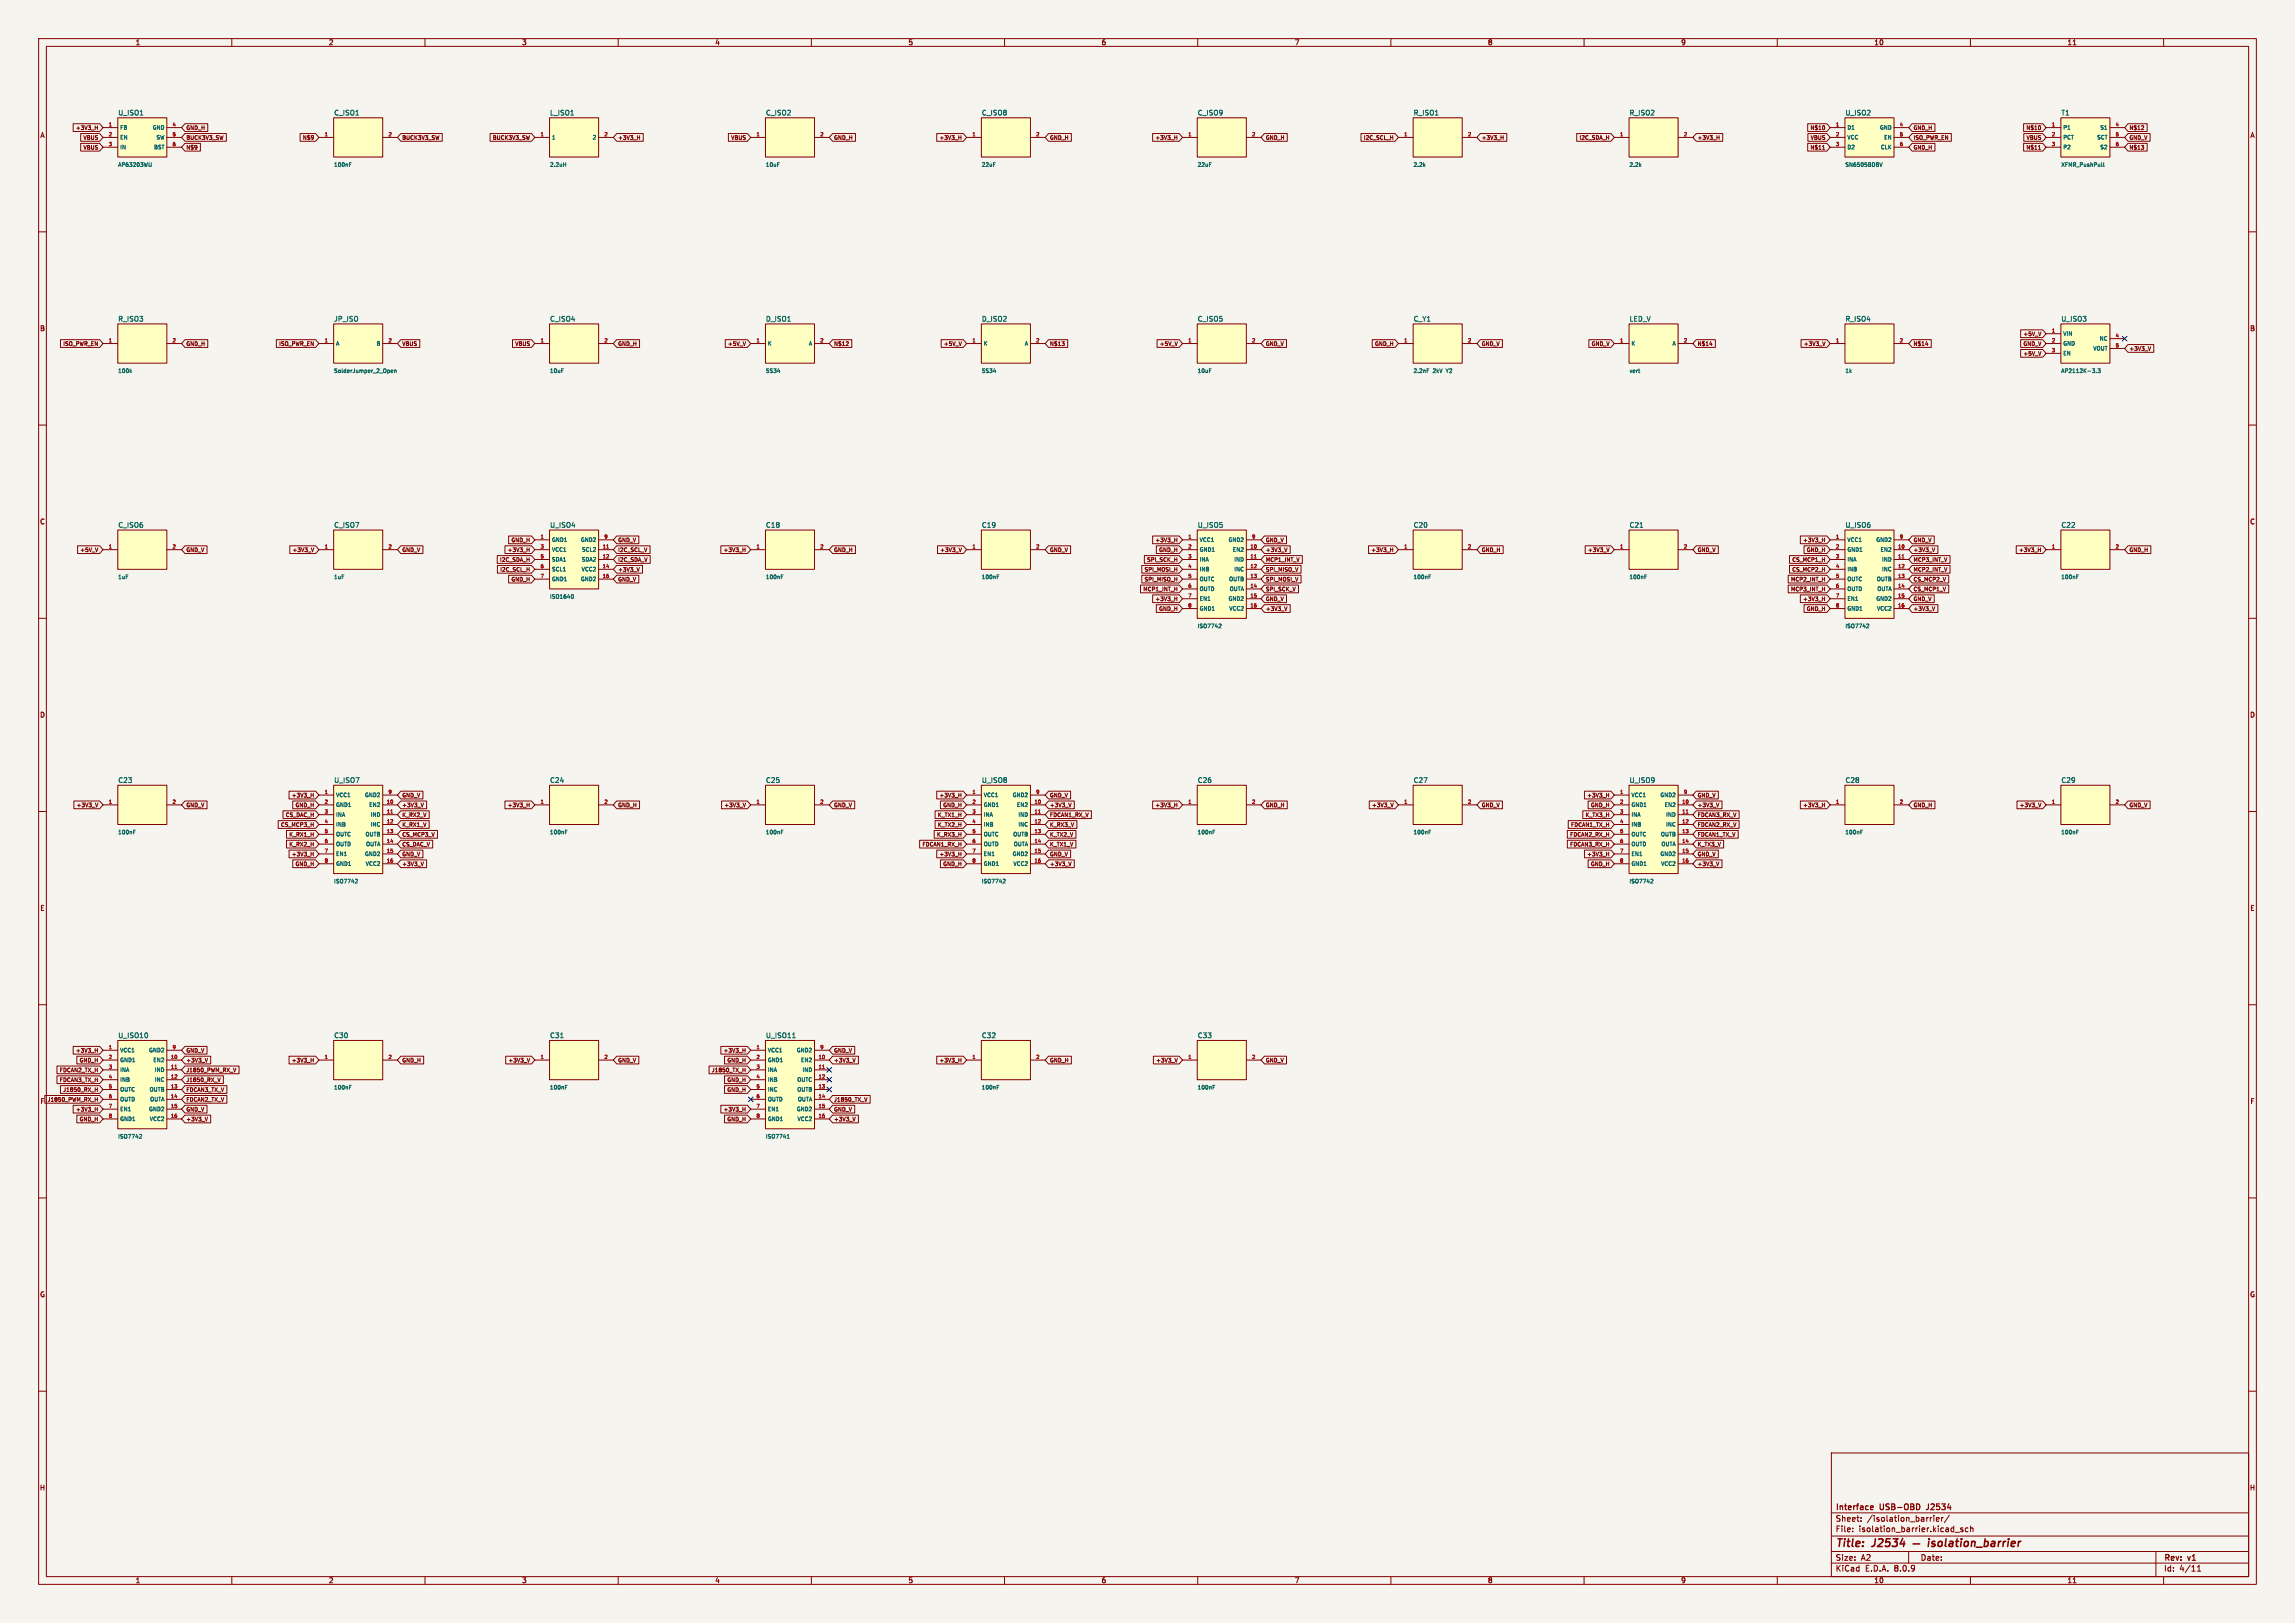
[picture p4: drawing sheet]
<svg xmlns="http://www.w3.org/2000/svg" width="594mm" height="420mm" viewBox="0 0 594 420" stroke-linecap="round" stroke-linejoin="round" font-family="sans-serif">
<defs><g id="words">
<g font-size="2.8" fill="#840000">
<text x="475" y="400.9">Title:</text>
<text x="484.7" y="400.9">J2534</text>
</g>
<g font-size="2.1" fill="#840000">
<text x="475" y="394">Sheet:</text>
<text x="475" y="391.2">Interface</text>
<text x="483.2" y="394">/isolation_barrier/</text>
<text x="486.7" y="391.2">USB-OBD</text>
<text x="499.3" y="391.2">J2534</text>
<text x="475" y="396.7">File:</text>
<text x="481.1" y="396.7">isolation_barrier.kicad_sch</text>
<text x="475" y="406.9">KiCad</text>
<text x="475" y="404.1">Size:</text>
<text x="481.7" y="404.1">A2</text>
<text x="482.7" y="406.9">E.D.A.</text>
<text x="490.3" y="406.9">8.0.9</text>
<text x="497" y="404.1">Date:</text>
<text x="560" y="404.3">Rev:</text>
<text x="560" y="406.9">Id:</text>
<text x="564.1" y="406.9">4/11</text>
<text x="566.4" y="404.3">v1</text>
</g>
<g font-size="1.8" fill="#840000">
<text x="35" y="11.9">1</text>
<text x="85" y="11.9">2</text>
<text x="135" y="11.9">3</text>
<text x="185" y="11.9">4</text>
<text x="235" y="11.9">5</text>
<text x="285" y="11.9">6</text>
<text x="335" y="11.9">7</text>
<text x="385" y="11.9">8</text>
<text x="435" y="11.9">9</text>
<text x="485" y="11.9">10</text>
<text x="535" y="11.9">11</text>
<text x="10.3" y="35.9">A</text>
<text x="582.3" y="35.9">A</text>
<text x="10.3" y="85.9">B</text>
<text x="582.3" y="85.9">B</text>
<text x="10.3" y="135.9">C</text>
<text x="582.3" y="135.9">C</text>
<text x="10.3" y="185.9">D</text>
<text x="582.3" y="185.9">D</text>
<text x="10.3" y="235.9">E</text>
<text x="582.3" y="235.9">E</text>
<text x="10.3" y="285.9">F</text>
<text x="582.3" y="285.9">F</text>
<text x="10.3" y="335.9">G</text>
<text x="582.3" y="335.9">G</text>
<text x="10.2" y="385.9">H</text>
<text x="582.2" y="385.9">H</text>
<text x="35" y="409.9">1</text>
<text x="85" y="409.9">2</text>
<text x="135" y="409.9">3</text>
<text x="185" y="409.9">4</text>
<text x="235" y="409.9">5</text>
<text x="285" y="409.9">6</text>
<text x="335" y="409.9">7</text>
<text x="385" y="409.9">8</text>
<text x="435" y="409.9">9</text>
<text x="485" y="409.9">10</text>
<text x="535" y="409.9">11</text>
</g>
<g font-size="1.8" fill="#006464">
<text x="30.5" y="30.1">U_ISO1</text>
<text x="86.4" y="30.1">C_ISO1</text>
<text x="142.2" y="30.1">L_ISO1</text>
<text x="198.1" y="30.1">C_ISO2</text>
<text x="254" y="30.1">C_ISO8</text>
<text x="309.9" y="30.1">C_ISO9</text>
<text x="365.8" y="30.1">R_ISO1</text>
<text x="421.6" y="30.1">R_ISO2</text>
<text x="477.5" y="30.1">U_ISO2</text>
<text x="533.4" y="30.1">T1</text>
<text x="30.5" y="83.4">R_ISO3</text>
<text x="86.4" y="83.4">JP_ISO</text>
<text x="142.2" y="83.4">C_ISO4</text>
<text x="198.1" y="83.4">D_ISO1</text>
<text x="254" y="83.4">D_ISO2</text>
<text x="309.9" y="83.4">C_ISO5</text>
<text x="365.8" y="83.4">C_Y1</text>
<text x="421.6" y="83.4">LED_V</text>
<text x="477.5" y="83.4">R_ISO4</text>
<text x="533.4" y="83.4">U_ISO3</text>
<text x="30.5" y="136.8">C_ISO6</text>
<text x="86.4" y="136.8">C_ISO7</text>
<text x="142.2" y="136.8">U_ISO4</text>
<text x="198.1" y="136.8">C18</text>
<text x="254" y="136.8">C19</text>
<text x="309.9" y="136.8">U_ISO5</text>
<text x="365.8" y="136.8">C20</text>
<text x="421.6" y="136.8">C21</text>
<text x="477.5" y="136.8">U_ISO6</text>
<text x="533.4" y="136.8">C22</text>
<text x="30.5" y="202.8">C23</text>
<text x="86.4" y="202.8">U_ISO7</text>
<text x="142.2" y="202.8">C24</text>
<text x="198.1" y="202.8">C25</text>
<text x="254" y="202.8">U_ISO8</text>
<text x="309.9" y="202.8">C26</text>
<text x="365.8" y="202.8">C27</text>
<text x="421.6" y="202.8">U_ISO9</text>
<text x="477.5" y="202.8">C28</text>
<text x="533.4" y="202.8">C29</text>
<text x="30.5" y="268.8">U_ISO10</text>
<text x="86.4" y="268.8">C30</text>
<text x="142.2" y="268.8">C31</text>
<text x="198.1" y="268.8">U_ISO11</text>
<text x="254" y="268.8">C32</text>
<text x="309.9" y="268.8">C33</text>
</g>
<g font-size="1.4" fill="#840000">
<text x="19.5" y="33.8">+3V3_H</text>
<text x="48.1" y="33.8">GND_H</text>
<text x="468.4" y="33.8">N$10</text>
<text x="495.2" y="33.8">GND_H</text>
<text x="524.3" y="33.8">N$10</text>
<text x="551" y="33.8">N$12</text>
<text x="21.4" y="38.9">VBUS</text>
<text x="21.4" y="36.4">VBUS</text>
<text x="48.1" y="38.9">N$9</text>
<text x="48.1" y="36.4">BUCK3V3_SW</text>
<text x="78.2" y="36.4">N$9</text>
<text x="104" y="36.4">BUCK3V3_SW</text>
<text x="127.4" y="36.4">BUCK3V3_SW</text>
<text x="159.9" y="36.4">+3V3_H</text>
<text x="189.1" y="36.4">VBUS</text>
<text x="215.8" y="36.4">GND_H</text>
<text x="243" y="36.4">+3V3_H</text>
<text x="271.6" y="36.4">GND_H</text>
<text x="298.9" y="36.4">+3V3_H</text>
<text x="327.5" y="36.4">GND_H</text>
<text x="352.8" y="36.4">I2C_SCL_H</text>
<text x="383.4" y="36.4">+3V3_H</text>
<text x="408.6" y="36.4">I2C_SDA_H</text>
<text x="439.3" y="36.4">+3V3_H</text>
<text x="468.4" y="38.9">N$11</text>
<text x="468.5" y="36.4">VBUS</text>
<text x="495.2" y="36.4">ISO_PWR_EN</text>
<text x="495.2" y="38.9">GND_H</text>
<text x="524.3" y="38.9">N$11</text>
<text x="524.4" y="36.4">VBUS</text>
<text x="551" y="38.9">N$13</text>
<text x="551" y="36.4">GND_V</text>
<text x="16.2" y="89.7">ISO_PWR_EN</text>
<text x="48.1" y="89.7">GND_H</text>
<text x="72.1" y="89.7">ISO_PWR_EN</text>
<text x="104" y="89.7">VBUS</text>
<text x="133.2" y="89.7">VBUS</text>
<text x="159.9" y="89.7">GND_H</text>
<text x="188.3" y="89.7">+5V_V</text>
<text x="215.8" y="89.7">N$12</text>
<text x="244.1" y="89.7">+5V_V</text>
<text x="271.6" y="89.7">N$13</text>
<text x="300" y="89.7">+5V_V</text>
<text x="327.5" y="89.7">GND_V</text>
<text x="355.7" y="89.7">GND_H</text>
<text x="383.4" y="89.7">GND_V</text>
<text x="411.8" y="89.7">GND_V</text>
<text x="439.3" y="89.7">N$14</text>
<text x="466.7" y="89.7">+3V3_V</text>
<text x="495.2" y="89.7">N$14</text>
<text x="523.5" y="87.2">+5V_V</text>
<text x="523.5" y="89.7">GND_V</text>
<text x="523.5" y="92.2">+5V_V</text>
<text x="551" y="91">+3V3_V</text>
<text x="20.6" y="143">+5V_V</text>
<text x="48.1" y="143">GND_V</text>
<text x="75.5" y="143">+3V3_V</text>
<text x="104" y="143">GND_V</text>
<text x="131.2" y="143">+3V3_H</text>
<text x="132.2" y="140.5">GND_H</text>
<text x="159.9" y="143">I2C_SCL_V</text>
<text x="159.9" y="140.5">GND_V</text>
<text x="187.1" y="143">+3V3_H</text>
<text x="215.8" y="143">GND_H</text>
<text x="243.2" y="143">+3V3_V</text>
<text x="271.6" y="143">GND_V</text>
<text x="298.9" y="140.5">+3V3_H</text>
<text x="299.8" y="143">GND_H</text>
<text x="327.5" y="140.5">GND_V</text>
<text x="327.5" y="143">+3V3_V</text>
<text x="354.8" y="143">+3V3_H</text>
<text x="383.4" y="143">GND_H</text>
<text x="410.8" y="143">+3V3_V</text>
<text x="439.3" y="143">GND_V</text>
<text x="466.5" y="140.5">+3V3_H</text>
<text x="467.5" y="143">GND_H</text>
<text x="495.2" y="143">+3V3_V</text>
<text x="495.2" y="140.5">GND_V</text>
<text x="522.4" y="143">+3V3_H</text>
<text x="551" y="143">GND_H</text>
<text x="129.2" y="145.6">I2C_SDA_H</text>
<text x="129.3" y="148.1">I2C_SCL_H</text>
<text x="159.9" y="145.6">I2C_SDA_V</text>
<text x="159.9" y="148.1">+3V3_V</text>
<text x="296.1" y="148.1">SPI_MOSI_H</text>
<text x="296.7" y="145.6">SPI_SCK_H</text>
<text x="327.5" y="148.1">SPI_MISO_V</text>
<text x="327.5" y="145.6">MCP1_INT_V</text>
<text x="463.7" y="145.6">CS_MCP1_H</text>
<text x="463.7" y="148.1">CS_MCP2_H</text>
<text x="495.2" y="145.6">MCP3_INT_V</text>
<text x="495.2" y="148.1">MCP2_INT_V</text>
<text x="132.2" y="150.7">GND_H</text>
<text x="159.9" y="150.7">GND_V</text>
<text x="295.7" y="153.2">MCP1_INT_H</text>
<text x="296.1" y="150.7">SPI_MISO_H</text>
<text x="298.9" y="155.7">+3V3_H</text>
<text x="327.5" y="150.7">SPI_MOSI_V</text>
<text x="327.5" y="153.2">SPI_SCK_V</text>
<text x="327.5" y="155.7">GND_V</text>
<text x="463.4" y="150.7">MCP2_INT_H</text>
<text x="463.4" y="153.2">MCP3_INT_H</text>
<text x="466.5" y="155.7">+3V3_H</text>
<text x="495.2" y="155.7">GND_V</text>
<text x="495.2" y="150.7">CS_MCP2_V</text>
<text x="495.2" y="153.2">CS_MCP1_V</text>
<text x="299.8" y="158.3">GND_H</text>
<text x="327.5" y="158.3">+3V3_V</text>
<text x="467.5" y="158.3">GND_H</text>
<text x="495.2" y="158.3">+3V3_V</text>
<text x="19.7" y="209.1">+3V3_V</text>
<text x="48.1" y="209.1">GND_V</text>
<text x="75.4" y="206.5">+3V3_H</text>
<text x="76.3" y="209.1">GND_H</text>
<text x="104" y="209.1">+3V3_V</text>
<text x="104" y="206.5">GND_V</text>
<text x="131.2" y="209.1">+3V3_H</text>
<text x="159.9" y="209.1">GND_H</text>
<text x="187.3" y="209.1">+3V3_V</text>
<text x="215.8" y="209.1">GND_V</text>
<text x="243" y="206.5">+3V3_H</text>
<text x="244" y="209.1">GND_H</text>
<text x="271.6" y="209.1">+3V3_V</text>
<text x="271.6" y="206.5">GND_V</text>
<text x="298.9" y="209.1">+3V3_H</text>
<text x="327.5" y="209.1">GND_H</text>
<text x="354.9" y="209.1">+3V3_V</text>
<text x="383.4" y="209.1">GND_V</text>
<text x="410.6" y="206.5">+3V3_H</text>
<text x="411.6" y="209.1">GND_H</text>
<text x="439.3" y="206.5">GND_V</text>
<text x="439.3" y="209.1">+3V3_V</text>
<text x="466.5" y="209.1">+3V3_H</text>
<text x="495.2" y="209.1">GND_H</text>
<text x="522.6" y="209.1">+3V3_V</text>
<text x="551" y="209.1">GND_V</text>
<text x="72.5" y="214.2">CS_MCP3_H</text>
<text x="73.8" y="211.6">CS_DAC_H</text>
<text x="104" y="211.6">K_RX2_V</text>
<text x="104" y="214.2">K_RX1_V</text>
<text x="242.6" y="211.6">K_TX1_H</text>
<text x="242.6" y="214.2">K_TX2_H</text>
<text x="271.6" y="211.6">FDCAN1_RX_V</text>
<text x="271.6" y="214.2">K_RX3_V</text>
<text x="406.4" y="214.2">FDCAN1_TX_H</text>
<text x="410.2" y="211.6">K_TX3_H</text>
<text x="439.3" y="211.6">FDCAN3_RX_V</text>
<text x="439.3" y="214.2">FDCAN2_RX_V</text>
<text x="74.7" y="216.7">K_RX1_H</text>
<text x="74.7" y="219.2">K_RX2_H</text>
<text x="75.4" y="221.8">+3V3_H</text>
<text x="104" y="221.8">GND_V</text>
<text x="104" y="216.7">CS_MCP3_V</text>
<text x="104" y="219.2">CS_DAC_V</text>
<text x="238.6" y="219.2">FDCAN1_RX_H</text>
<text x="242.3" y="216.7">K_RX3_H</text>
<text x="243" y="221.8">+3V3_H</text>
<text x="271.6" y="216.7">K_TX2_V</text>
<text x="271.6" y="219.2">K_TX1_V</text>
<text x="271.6" y="221.8">GND_V</text>
<text x="406.2" y="216.7">FDCAN2_RX_H</text>
<text x="406.2" y="219.2">FDCAN3_RX_H</text>
<text x="410.6" y="221.8">+3V3_H</text>
<text x="439.3" y="216.7">FDCAN1_TX_V</text>
<text x="439.3" y="219.2">K_TX3_V</text>
<text x="439.3" y="221.8">GND_V</text>
<text x="76.3" y="224.3">GND_H</text>
<text x="104" y="224.3">+3V3_V</text>
<text x="244" y="224.3">GND_H</text>
<text x="271.6" y="224.3">+3V3_V</text>
<text x="411.6" y="224.3">GND_H</text>
<text x="439.3" y="224.3">+3V3_V</text>
<text x="19.5" y="272.6">+3V3_H</text>
<text x="20.4" y="275.1">GND_H</text>
<text x="48.1" y="272.6">GND_V</text>
<text x="48.1" y="275.1">+3V3_V</text>
<text x="75.4" y="275.1">+3V3_H</text>
<text x="104" y="275.1">GND_H</text>
<text x="131.4" y="275.1">+3V3_V</text>
<text x="159.9" y="275.1">GND_V</text>
<text x="187.1" y="272.6">+3V3_H</text>
<text x="188.1" y="275.1">GND_H</text>
<text x="215.8" y="272.6">GND_V</text>
<text x="215.8" y="275.1">+3V3_V</text>
<text x="243" y="275.1">+3V3_H</text>
<text x="271.6" y="275.1">GND_H</text>
<text x="299.1" y="275.1">+3V3_V</text>
<text x="327.5" y="275.1">GND_V</text>
<text x="15.3" y="277.7">FDCAN2_TX_H</text>
<text x="15.3" y="280.2">FDCAN3_TX_H</text>
<text x="48.1" y="280.2">J1850_RX_V</text>
<text x="48.1" y="277.7">J1850_PWM_RX_V</text>
<text x="184.1" y="277.7">J1850_TX_H</text>
<text x="188.1" y="280.2">GND_H</text>
<text x="12.1" y="285.3">J1850_PWM_RX_H</text>
<text x="16.2" y="282.7">J1850_RX_H</text>
<text x="19.5" y="287.8">+3V3_H</text>
<text x="48.1" y="285.3">FDCAN2_TX_V</text>
<text x="48.1" y="282.7">FDCAN3_TX_V</text>
<text x="48.1" y="287.8">GND_V</text>
<text x="187.1" y="287.8">+3V3_H</text>
<text x="188.1" y="282.7">GND_H</text>
<text x="215.8" y="285.3">J1850_TX_V</text>
<text x="215.8" y="287.8">GND_V</text>
<text x="20.4" y="290.4">GND_H</text>
<text x="48.1" y="290.4">+3V3_V</text>
<text x="188.1" y="290.4">GND_H</text>
<text x="215.8" y="290.4">+3V3_V</text>
</g>
<g font-size="1.4" fill="#006464">
<text x="31" y="33.7">FB</text>
<text x="39.4" y="33.7">GND</text>
<text x="478" y="33.7">D1</text>
<text x="486.4" y="33.7">GND</text>
<text x="533.9" y="33.7">P1</text>
<text x="543.4" y="33.7">S1</text>
<text x="31" y="36.3">EN</text>
<text x="31" y="38.8">IN</text>
<text x="39.7" y="38.8">BST</text>
<text x="40.3" y="36.3">SW</text>
<text x="142.7" y="36.3">1</text>
<text x="153.2" y="36.3">2</text>
<text x="478" y="36.3">VCC</text>
<text x="478" y="38.8">D2</text>
<text x="486.6" y="38.8">CLK</text>
<text x="487.5" y="36.3">EN</text>
<text x="533.9" y="36.3">PCT</text>
<text x="533.9" y="38.8">P2</text>
<text x="542.6" y="36.3">SCT</text>
<text x="543.4" y="38.8">S2</text>
<text x="30.4" y="43.4">AP63203WU</text>
<text x="86.3" y="43.4">100nF</text>
<text x="142.2" y="43.4">2.2uH</text>
<text x="198.1" y="43.4">10uF</text>
<text x="254" y="43.4">22uF</text>
<text x="309.8" y="43.4">22uF</text>
<text x="365.7" y="43.4">2.2k</text>
<text x="421.6" y="43.4">2.2k</text>
<text x="477.5" y="43.4">SN6505BDBV</text>
<text x="533.4" y="43.4">XFMR_PushPull</text>
<text x="86.9" y="89.6">A</text>
<text x="97.3" y="89.6">B</text>
<text x="198.6" y="89.6">K</text>
<text x="209.2" y="89.6">A</text>
<text x="254.5" y="89.6">K</text>
<text x="265.1" y="89.6">A</text>
<text x="422.1" y="89.6">K</text>
<text x="432.7" y="89.6">A</text>
<text x="533.9" y="87.1">VIN</text>
<text x="533.9" y="89.6">GND</text>
<text x="543.3" y="88.4">NC</text>
<text x="533.9" y="92.2">EN</text>
<text x="541.6" y="90.9">VOUT</text>
<text x="30.4" y="96.7">100k</text>
<text x="86.3" y="96.7">SolderJumper_2_Open</text>
<text x="142.2" y="96.7">10uF</text>
<text x="198.1" y="96.7">SS34</text>
<text x="254" y="96.7">SS34</text>
<text x="309.8" y="96.7">10uF</text>
<text x="365.7" y="96.7">2.2nF</text>
<text x="370.9" y="96.7">2kV</text>
<text x="374.5" y="96.7">Y2</text>
<text x="421.6" y="96.7">vert</text>
<text x="477.5" y="96.7">1k</text>
<text x="533.4" y="96.7">AP2112K-3.3</text>
<text x="142.7" y="140.4">GND1</text>
<text x="142.7" y="143">VCC1</text>
<text x="150.2" y="140.4">GND2</text>
<text x="150.5" y="143">SCL2</text>
<text x="310.4" y="140.4">VCC1</text>
<text x="310.4" y="143">GND1</text>
<text x="317.8" y="140.4">GND2</text>
<text x="318.9" y="143">EN2</text>
<text x="478" y="140.4">VCC1</text>
<text x="478" y="143">GND1</text>
<text x="485.5" y="140.4">GND2</text>
<text x="486.6" y="143">EN2</text>
<text x="142.7" y="145.5">SDA1</text>
<text x="142.7" y="148">SCL1</text>
<text x="150.4" y="148">VCC2</text>
<text x="150.4" y="145.5">SDA2</text>
<text x="310.4" y="145.5">INA</text>
<text x="310.4" y="148">INB</text>
<text x="319.3" y="145.5">IND</text>
<text x="319.3" y="148">INC</text>
<text x="478" y="145.5">INA</text>
<text x="478" y="148">INB</text>
<text x="486.9" y="145.5">IND</text>
<text x="486.9" y="148">INC</text>
<text x="30.4" y="150">1uF</text>
<text x="86.3" y="150">1uF</text>
<text x="142.2" y="155.1">ISO1640</text>
<text x="142.7" y="150.6">GND1</text>
<text x="150.2" y="150.6">GND2</text>
<text x="198.1" y="150">100nF</text>
<text x="254" y="150">100nF</text>
<text x="310.4" y="150.6">OUTC</text>
<text x="310.4" y="153.1">OUTD</text>
<text x="310.4" y="155.7">EN1</text>
<text x="317.8" y="155.7">GND2</text>
<text x="318" y="150.6">OUTB</text>
<text x="318.1" y="153.1">OUTA</text>
<text x="365.7" y="150">100nF</text>
<text x="421.6" y="150">100nF</text>
<text x="478" y="150.6">OUTC</text>
<text x="478" y="153.1">OUTD</text>
<text x="478" y="155.7">EN1</text>
<text x="485.5" y="155.7">GND2</text>
<text x="485.6" y="150.6">OUTB</text>
<text x="485.7" y="153.1">OUTA</text>
<text x="533.4" y="150">100nF</text>
<text x="310.4" y="158.2">GND1</text>
<text x="318" y="158.2">VCC2</text>
<text x="478" y="158.2">GND1</text>
<text x="485.6" y="158.2">VCC2</text>
<text x="309.8" y="162.7">ISO7742</text>
<text x="477.5" y="162.7">ISO7742</text>
<text x="86.9" y="206.5">VCC1</text>
<text x="86.9" y="209">GND1</text>
<text x="94.3" y="206.5">GND2</text>
<text x="95.4" y="209">EN2</text>
<text x="254.5" y="206.5">VCC1</text>
<text x="254.5" y="209">GND1</text>
<text x="261.9" y="206.5">GND2</text>
<text x="263" y="209">EN2</text>
<text x="422.1" y="206.5">VCC1</text>
<text x="422.1" y="209">GND1</text>
<text x="429.6" y="206.5">GND2</text>
<text x="430.7" y="209">EN2</text>
<text x="86.9" y="211.5">INA</text>
<text x="86.9" y="214.1">INB</text>
<text x="95.8" y="211.5">IND</text>
<text x="95.8" y="214.1">INC</text>
<text x="254.5" y="211.5">INA</text>
<text x="254.5" y="214.1">INB</text>
<text x="263.4" y="211.5">IND</text>
<text x="263.4" y="214.1">INC</text>
<text x="422.1" y="211.5">INA</text>
<text x="422.1" y="214.1">INB</text>
<text x="431.1" y="211.5">IND</text>
<text x="431.1" y="214.1">INC</text>
<text x="30.4" y="216.1">100nF</text>
<text x="86.9" y="216.6">OUTC</text>
<text x="86.9" y="219.2">OUTD</text>
<text x="86.9" y="221.7">EN1</text>
<text x="94.3" y="221.7">GND2</text>
<text x="94.4" y="216.6">OUTB</text>
<text x="94.6" y="219.2">OUTA</text>
<text x="142.2" y="216.1">100nF</text>
<text x="198.1" y="216.1">100nF</text>
<text x="254.5" y="216.6">OUTC</text>
<text x="254.5" y="219.2">OUTD</text>
<text x="254.5" y="221.7">EN1</text>
<text x="261.9" y="221.7">GND2</text>
<text x="262.1" y="216.6">OUTB</text>
<text x="262.2" y="219.2">OUTA</text>
<text x="309.8" y="216.1">100nF</text>
<text x="365.7" y="216.1">100nF</text>
<text x="422.1" y="216.6">OUTC</text>
<text x="422.1" y="219.2">OUTD</text>
<text x="422.1" y="221.7">EN1</text>
<text x="429.6" y="221.7">GND2</text>
<text x="429.7" y="216.6">OUTB</text>
<text x="429.9" y="219.2">OUTA</text>
<text x="477.5" y="216.1">100nF</text>
<text x="533.4" y="216.1">100nF</text>
<text x="86.9" y="224.2">GND1</text>
<text x="94.5" y="224.2">VCC2</text>
<text x="254.5" y="224.2">GND1</text>
<text x="262.1" y="224.2">VCC2</text>
<text x="422.1" y="224.2">GND1</text>
<text x="429.8" y="224.2">VCC2</text>
<text x="86.3" y="228.8">ISO7742</text>
<text x="254" y="228.8">ISO7742</text>
<text x="421.6" y="228.8">ISO7742</text>
<text x="31" y="272.5">VCC1</text>
<text x="31" y="275">GND1</text>
<text x="38.4" y="272.5">GND2</text>
<text x="39.5" y="275">EN2</text>
<text x="198.6" y="272.5">VCC1</text>
<text x="198.6" y="275">GND1</text>
<text x="206.1" y="272.5">GND2</text>
<text x="207.1" y="275">EN2</text>
<text x="31" y="277.6">INA</text>
<text x="31" y="280.1">INB</text>
<text x="39.9" y="277.6">IND</text>
<text x="39.9" y="280.1">INC</text>
<text x="198.6" y="277.6">INA</text>
<text x="198.6" y="280.1">INB</text>
<text x="206.2" y="280.1">OUTC</text>
<text x="207.5" y="277.6">IND</text>
<text x="31" y="282.7">OUTC</text>
<text x="31" y="285.2">OUTD</text>
<text x="31" y="287.7">EN1</text>
<text x="38.4" y="287.7">GND2</text>
<text x="38.6" y="282.7">OUTB</text>
<text x="38.7" y="285.2">OUTA</text>
<text x="86.3" y="282.1">100nF</text>
<text x="142.2" y="282.1">100nF</text>
<text x="198.6" y="282.7">INC</text>
<text x="198.6" y="285.2">OUTD</text>
<text x="198.6" y="287.7">EN1</text>
<text x="206.1" y="287.7">GND2</text>
<text x="206.2" y="282.7">OUTB</text>
<text x="206.3" y="285.2">OUTA</text>
<text x="254" y="282.1">100nF</text>
<text x="309.8" y="282.1">100nF</text>
<text x="31" y="290.3">GND1</text>
<text x="38.6" y="290.3">VCC2</text>
<text x="198.6" y="290.3">GND1</text>
<text x="206.2" y="290.3">VCC2</text>
<text x="30.4" y="294.8">ISO7742</text>
<text x="198.1" y="294.8">ISO7741</text>
</g>
<g font-size="1.3" fill="#a90000">
<text x="28" y="32.8">1</text>
<text x="28" y="35.3">2</text>
<text x="44.5" y="32.8">4</text>
<text x="44.5" y="35.3">5</text>
<text x="83.9" y="35.3">1</text>
<text x="100.4" y="35.3">2</text>
<text x="139.8" y="35.3">1</text>
<text x="156.3" y="35.3">2</text>
<text x="195.6" y="35.3">1</text>
<text x="212.2" y="35.3">2</text>
<text x="251.5" y="35.3">1</text>
<text x="268" y="35.3">2</text>
<text x="307.4" y="35.3">1</text>
<text x="323.9" y="35.3">2</text>
<text x="363.3" y="35.3">1</text>
<text x="379.8" y="35.3">2</text>
<text x="419.2" y="35.3">1</text>
<text x="435.7" y="35.3">2</text>
<text x="475" y="32.8">1</text>
<text x="475" y="35.3">2</text>
<text x="491.6" y="32.8">4</text>
<text x="491.6" y="35.3">5</text>
<text x="530.9" y="32.8">1</text>
<text x="530.9" y="35.3">2</text>
<text x="547.4" y="32.8">4</text>
<text x="547.4" y="35.3">5</text>
<text x="28" y="37.8">3</text>
<text x="44.5" y="37.8">6</text>
<text x="475" y="37.8">3</text>
<text x="491.6" y="37.8">6</text>
<text x="530.9" y="37.8">3</text>
<text x="547.4" y="37.8">6</text>
<text x="28" y="88.6">1</text>
<text x="44.5" y="88.6">2</text>
<text x="83.9" y="88.6">1</text>
<text x="100.4" y="88.6">2</text>
<text x="139.8" y="88.6">1</text>
<text x="156.3" y="88.6">2</text>
<text x="195.6" y="88.6">1</text>
<text x="212.2" y="88.6">2</text>
<text x="251.5" y="88.6">1</text>
<text x="268" y="88.6">2</text>
<text x="307.4" y="88.6">1</text>
<text x="323.9" y="88.6">2</text>
<text x="363.3" y="88.6">1</text>
<text x="379.8" y="88.6">2</text>
<text x="419.2" y="88.6">1</text>
<text x="435.7" y="88.6">2</text>
<text x="475" y="88.6">1</text>
<text x="491.6" y="88.6">2</text>
<text x="530.9" y="86.1">1</text>
<text x="530.9" y="88.6">2</text>
<text x="547.4" y="87.4">4</text>
<text x="547.4" y="89.9">5</text>
<text x="530.9" y="91.2">3</text>
<text x="28" y="142">1</text>
<text x="44.5" y="142">2</text>
<text x="83.9" y="142">1</text>
<text x="100.4" y="142">2</text>
<text x="139.8" y="139.4">1</text>
<text x="139.8" y="142">3</text>
<text x="155.8" y="142">11</text>
<text x="156.3" y="139.4">9</text>
<text x="195.6" y="142">1</text>
<text x="212.2" y="142">2</text>
<text x="251.5" y="142">1</text>
<text x="268" y="142">2</text>
<text x="307.4" y="139.4">1</text>
<text x="307.4" y="142">2</text>
<text x="323.5" y="142">10</text>
<text x="323.9" y="139.4">9</text>
<text x="363.3" y="142">1</text>
<text x="379.8" y="142">2</text>
<text x="419.2" y="142">1</text>
<text x="435.7" y="142">2</text>
<text x="475" y="139.4">1</text>
<text x="475" y="142">2</text>
<text x="491.1" y="142">10</text>
<text x="491.6" y="139.4">9</text>
<text x="530.9" y="142">1</text>
<text x="547.4" y="142">2</text>
<text x="139.8" y="144.5">5</text>
<text x="139.8" y="147.1">6</text>
<text x="139.8" y="149.6">7</text>
<text x="155.8" y="144.5">12</text>
<text x="155.8" y="147.1">14</text>
<text x="155.8" y="149.6">16</text>
<text x="307.4" y="144.5">3</text>
<text x="307.4" y="147.1">4</text>
<text x="307.4" y="149.6">5</text>
<text x="323.5" y="144.5">11</text>
<text x="323.5" y="147.1">12</text>
<text x="323.5" y="149.6">13</text>
<text x="475" y="144.5">3</text>
<text x="475" y="147.1">4</text>
<text x="475" y="149.6">5</text>
<text x="491.1" y="144.5">11</text>
<text x="491.1" y="147.1">12</text>
<text x="491.1" y="149.6">13</text>
<text x="307.4" y="152.1">6</text>
<text x="307.4" y="154.7">7</text>
<text x="323.5" y="152.1">14</text>
<text x="323.5" y="154.7">15</text>
<text x="475" y="152.1">6</text>
<text x="475" y="154.7">7</text>
<text x="491.1" y="152.1">14</text>
<text x="491.1" y="154.7">15</text>
<text x="307.4" y="157.2">8</text>
<text x="323.5" y="157.2">16</text>
<text x="475" y="157.2">8</text>
<text x="491.1" y="157.2">16</text>
<text x="28" y="208">1</text>
<text x="44.5" y="208">2</text>
<text x="83.9" y="205.5">1</text>
<text x="83.9" y="208">2</text>
<text x="100" y="208">10</text>
<text x="100.4" y="205.5">9</text>
<text x="139.8" y="208">1</text>
<text x="156.3" y="208">2</text>
<text x="195.6" y="208">1</text>
<text x="212.2" y="208">2</text>
<text x="251.5" y="205.5">1</text>
<text x="251.5" y="208">2</text>
<text x="267.6" y="208">10</text>
<text x="268" y="205.5">9</text>
<text x="307.4" y="208">1</text>
<text x="323.9" y="208">2</text>
<text x="363.3" y="208">1</text>
<text x="379.8" y="208">2</text>
<text x="419.2" y="205.5">1</text>
<text x="419.2" y="208">2</text>
<text x="435.2" y="208">10</text>
<text x="435.7" y="205.5">9</text>
<text x="475" y="208">1</text>
<text x="491.6" y="208">2</text>
<text x="530.9" y="208">1</text>
<text x="547.4" y="208">2</text>
<text x="83.9" y="210.6">3</text>
<text x="83.9" y="213.1">4</text>
<text x="83.9" y="215.6">5</text>
<text x="100" y="210.6">11</text>
<text x="100" y="213.1">12</text>
<text x="100" y="215.6">13</text>
<text x="251.5" y="210.6">3</text>
<text x="251.5" y="213.1">4</text>
<text x="251.5" y="215.6">5</text>
<text x="267.6" y="210.6">11</text>
<text x="267.6" y="213.1">12</text>
<text x="267.6" y="215.6">13</text>
<text x="419.2" y="210.6">3</text>
<text x="419.2" y="213.1">4</text>
<text x="419.2" y="215.6">5</text>
<text x="435.2" y="210.6">11</text>
<text x="435.2" y="213.1">12</text>
<text x="435.2" y="215.6">13</text>
<text x="83.9" y="218.2">6</text>
<text x="83.9" y="220.7">7</text>
<text x="100" y="218.2">14</text>
<text x="100" y="220.7">15</text>
<text x="251.5" y="218.2">6</text>
<text x="251.5" y="220.7">7</text>
<text x="267.6" y="218.2">14</text>
<text x="267.6" y="220.7">15</text>
<text x="419.2" y="218.2">6</text>
<text x="419.2" y="220.7">7</text>
<text x="435.2" y="218.2">14</text>
<text x="435.2" y="220.7">15</text>
<text x="83.9" y="223.3">8</text>
<text x="100" y="223.3">16</text>
<text x="251.5" y="223.3">8</text>
<text x="267.6" y="223.3">16</text>
<text x="419.2" y="223.3">8</text>
<text x="435.2" y="223.3">16</text>
<text x="28" y="271.5">1</text>
<text x="28" y="274.1">2</text>
<text x="44.1" y="274.1">10</text>
<text x="44.5" y="271.5">9</text>
<text x="83.9" y="274.1">1</text>
<text x="100.4" y="274.1">2</text>
<text x="139.8" y="274.1">1</text>
<text x="156.3" y="274.1">2</text>
<text x="195.6" y="271.5">1</text>
<text x="195.6" y="274.1">2</text>
<text x="211.7" y="274.1">10</text>
<text x="212.2" y="271.5">9</text>
<text x="251.5" y="274.1">1</text>
<text x="268" y="274.1">2</text>
<text x="307.4" y="274.1">1</text>
<text x="323.9" y="274.1">2</text>
<text x="28" y="276.6">3</text>
<text x="28" y="279.1">4</text>
<text x="28" y="281.7">5</text>
<text x="44.1" y="276.6">11</text>
<text x="44.1" y="279.1">12</text>
<text x="44.1" y="281.7">13</text>
<text x="195.6" y="276.6">3</text>
<text x="195.6" y="279.1">4</text>
<text x="195.6" y="281.7">5</text>
<text x="211.7" y="276.6">11</text>
<text x="211.7" y="279.1">12</text>
<text x="211.7" y="281.7">13</text>
<text x="28" y="284.2">6</text>
<text x="28" y="286.8">7</text>
<text x="44.1" y="284.2">14</text>
<text x="44.1" y="286.8">15</text>
<text x="195.6" y="284.2">6</text>
<text x="195.6" y="286.8">7</text>
<text x="211.7" y="284.2">14</text>
<text x="211.7" y="286.8">15</text>
<text x="28" y="289.3">8</text>
<text x="44.1" y="289.3">16</text>
<text x="195.6" y="289.3">8</text>
<text x="211.7" y="289.3">16</text>
</g>
</g></defs>
<path d="M0 0h594v420h-594z" fill="#f5f4ef" stroke="#f5f4ef" stroke-width=".26"/>
<g fill="none" stroke="#840000" stroke-width=".26">
<path d="M10 10h574v400h-574zM12 12h570v396h-570zM60 10v2M110 10v2M160 10v2M210 10v2M260 10v2M310 10v2M360 10v2M410 10v2M460 10v2M510 10v2"/>
<path d="M536.6 11.6h.7M560 10v2M10 60h2M582 60h2M10 110h2M582 110h2M10 160h2M582 160h2M10 210h2M582 210h2M10 260h2M582 260h2"/>
<path d="M10 310h2M582 310h2M10 360h2M474 376h108v32h-108zM582 360h2M474 397.5h108M474 391.5h108M479.5 396.2v.2M479.5 395.4v.2M481.7 393.5v.2M481.7 392.7v.2M499.9 392.7h.1"/>
<path d="M500.5 392.2v.1M500.5 392.7v1M501.2 393.2l.7-.2-.1-.3h-.4l-.2 .2v.7h.6M502.5 392.7v1M503 392.7l-.5 .3M504.5 392.1l-1.3 1.9M506 396.5h1.2M508 395.4h-.3l-.2 .2v.2l.5 .1v.4h-.5M509.4 395.4h-.4l-.3 .3 .1 .6h.6M510 394.9v1.5M510 395.5l.6-.1 .1 1M60 408v2"/>
<path d="M110 408v2M160 408v2M210 408v2M260 408v2M310 408v2M360 408v2M410 408v2M460 408v2M474 404.5h108M474 401.5h108M494 401.5v3M510 408v2"/>
<path d="M536.6 409.6h.7M558 401.5v6.5M560 408v2M568.7 406.6h.9M568.7 405.5l.5-.4v1.5"/>
</g>
<g fill="none" stroke="#840000" stroke-width=".4">
<path d="M495.1 399.5h1.8M499.2 398.9l-.1 1.3M499.3 398.2v.2M500.8 399a.49 .49 0 0 0-.8 .2l.8 .6-.3 .4-.6-.1M501.8 399.1l.3-.2 .5 .2v.7l-.2 .3-.5 .1-.2-.2zM503.7 398.2l-.2 1.7 .2 .3M504.6 399h.8v1.2M505.5 399.3l-.9 .2-.2 .4 .3 .3 .7-.1M506.2 398.9h.7M506.6 398.2l-.3 1.7 .5 .3M507.6 398.9l-.2 1.3M507.7 398.2v.2"/>
<path d="M508.5 399.1l.4-.2 .5 .2v.7l-.2 .3-.5 .1-.3-.2zM510.4 399.1l.3-.2 .4 .1v1.2M510.4 398.9l-.2 1.3M513.7 399l.6-.1 .3 .3-.3 .9h-.7M513.8 398.2l-.3 2M515.5 399h.8l-.1 1.2M516.3 399.3l-.7 .1-.3 .3 .2 .5 .7-.1M517.3 398.9l-.1 1.3M517.9 398.9l-.6 .3M518.6 398.9l-.2 1.3M519.1 398.9l-.6 .3M519.8 398.9l-.2 1.3"/>
<path d="M519.9 398.2v.2M520.6 399.5l1-.2-.1-.3h-.8l-.2 .9 .3 .3 .6-.1M522.5 398.9l-.2 1.3M523 398.9l-.6 .3M511.5 400.4h1.5"/>
</g>
<path d="M484.3 389.7h.5v.3l-.7 .2M484.8 390.6l-.5 .1M498.6 390.7h.1" fill="none" stroke="#840000" stroke-width=".3"/>
<path d="M198.1 203.2h12.7v10.2h-12.7z" fill="#ffffc2"/>
<path d="M194.3 208.3h3.8M198.1 203.2h12.7v10.2h-12.7zM210.8 208.3h3.8" fill="none" stroke="#840000" stroke-width=".26"/>
<path d="M202.2 215.3h.3M202.2 214.8h.5" fill="none" stroke="#006464" stroke-width=".26"/>
<path d="M365.8 137.2h12.7v10.1h-12.7z" fill="#ffffc2"/>
<path d="M365.8 137.2h12.7v10.1h-12.7zM361.9 142.2h3.9M378.5 142.2h3.8" fill="none" stroke="#840000" stroke-width=".26"/>
<path d="M369.8 149.3h.4M369.8 148.8h.5" fill="none" stroke="#006464" stroke-width=".26"/>
<path d="M30.5 83.8h12.7v10.2h-12.7z" fill="#ffffc2"/>
<path d="M26.7 88.9h3.8M30.5 83.8h12.7v10.2h-12.7zM43.2 88.9h3.8" fill="none" stroke="#840000" stroke-width=".26"/>
<path d="M33.8 96.1l.2 .3M34 95.8l-.3 .3" fill="none" stroke="#006464" stroke-width=".26"/>
<path d="M30.5 137.2h12.7v10.1h-12.7z" fill="#ffffc2"/>
<path d="M30.5 137.2h12.7v10.1h-12.7zM26.7 142.2h3.8M43.2 142.2h3.8" fill="none" stroke="#840000" stroke-width=".26"/>
<path d="M86.4 203.2h12.7v22.9h-12.7z" fill="#ffffc2"/>
<g fill="none" stroke="#840000" stroke-width=".26">
<path d="M82.5 205.7h3.9M82.5 208.3h3.9M82.5 210.8h3.9M82.5 213.4h3.9M82.5 215.9h3.9M82.5 218.4h3.9M86.4 203.2h12.7v22.9h-12.7zM99.1 205.7h3.8M99.1 208.3h3.8M99.1 210.8h3.8M99.1 213.4h3.8M99.1 215.9h3.8"/>
<path d="M99.1 218.4h3.8M82.5 221h3.9M82.5 223.5h3.9M99.1 221h3.8M99.1 223.5h3.8"/>
</g>
<path d="M101.1 210.4h.6" fill="none" stroke="#a90000" stroke-width=".26"/>
<path d="M92.1 227.5l.3 .1 .1 .2-.6 .7h.6" fill="none" stroke="#006464" stroke-width=".26"/>
<path d="M421.6 30.5h12.7v10.1h-12.7z" fill="#ffffc2"/>
<path d="M417.8 35.6h3.8M421.6 30.5h12.7v10.1h-12.7zM434.3 35.6h3.8" fill="none" stroke="#840000" stroke-width=".26"/>
<path d="M424.4 42.7l.3 .4M424.7 42.4l-.4 .4" fill="none" stroke="#006464" stroke-width=".26"/>
<path d="M421.6 83.8h12.7v10.2h-12.7z" fill="#ffffc2"/>
<path d="M417.8 88.9h3.8M421.6 83.8h12.7v10.2h-12.7zM434.3 88.9h3.8" fill="none" stroke="#840000" stroke-width=".26"/>
<path d="M424.1 95.8h.3M424.3 96.4h.1" fill="none" stroke="#006464" stroke-width=".26"/>
<path d="M142.2 269.2h12.7v10.2h-12.7z" fill="#ffffc2"/>
<path d="M138.4 274.3h3.8M142.2 269.2h12.7v10.2h-12.7zM154.9 274.3h3.8" fill="none" stroke="#840000" stroke-width=".26"/>
<path d="M145.1 268.5h.7M146.3 281.3h.4M146.3 280.9h.5" fill="none" stroke="#006464" stroke-width=".26"/>
<path d="M365.8 30.5h12.7v10.1h-12.7z" fill="#ffffc2"/>
<path d="M361.9 35.6h3.9M365.8 30.5h12.7v10.1h-12.7zM378.5 35.6h3.8" fill="none" stroke="#840000" stroke-width=".26"/>
<path d="M368.6 42.7l.2 .4M368.8 42.4l-.3 .4" fill="none" stroke="#006464" stroke-width=".26"/>
<path d="M30.5 203.2h12.7v10.2h-12.7z" fill="#ffffc2"/>
<path d="M26.7 208.3h3.8M30.5 203.2h12.7v10.2h-12.7zM43.2 208.3h3.8" fill="none" stroke="#840000" stroke-width=".26"/>
<path d="M34.6 215.3h.3M34.6 214.8h.4" fill="none" stroke="#006464" stroke-width=".26"/>
<path d="M365.8 83.8h12.7v10.2h-12.7z" fill="#ffffc2"/>
<path d="M361.9 88.9h3.9M365.8 83.8h12.7v10.2h-12.7zM378.5 88.9h3.8" fill="none" stroke="#840000" stroke-width=".26"/>
<path d="M369.4 95.4h.4" fill="none" stroke="#006464" stroke-width=".26"/>
<path d="M198.1 137.2h12.7v10.1h-12.7z" fill="#ffffc2"/>
<path d="M198.1 137.2h12.7v10.1h-12.7zM194.3 142.2h3.8M210.8 142.2h3.8" fill="none" stroke="#840000" stroke-width=".26"/>
<path d="M202.2 149.3h.3M202.2 148.8h.5" fill="none" stroke="#006464" stroke-width=".26"/>
<path d="M477.5 30.5h12.7v10.1h-12.7z" fill="#ffffc2"/>
<path d="M473.7 33h3.8M473.7 35.6h3.8M473.7 38.1h3.8M477.5 30.5h12.7v10.1h-12.7zM490.2 33h3.8M490.2 35.6h3.8M490.2 38.1h3.8" fill="none" stroke="#840000" stroke-width=".26"/>
<path d="M486.5 42.1l.3 1 .4-1" fill="none" stroke="#006464" stroke-width=".26"/>
<path d="M142.2 137.2h12.7v15.2h-12.7z" fill="#ffffc2"/>
<path d="M138.4 139.7h3.8M142.2 137.2h12.7v15.2h-12.7zM154.9 139.7h3.8M138.4 142.2h3.8M138.4 144.8h3.8M138.4 147.3h3.8M138.4 149.9h3.8M154.9 142.2h3.8M154.9 144.8h3.8M154.9 147.3h3.8M154.9 149.9h3.8" fill="none" stroke="#840000" stroke-width=".26"/>
<path d="M157 141.9h.5" fill="none" stroke="#a90000" stroke-width=".26"/>
<path d="M148.1 153.9a.54 .54 0 0 1 .2 .9M148.3 154.8l-.2 .1M148.3 154.8h.1" fill="none" stroke="#006464" stroke-width=".26"/>
<path d="M477.5 83.8h12.7v10.2h-12.7z" fill="#ffffc2"/>
<path d="M473.7 88.9h3.8M477.5 83.8h12.7v10.2h-12.7zM490.2 88.9h3.8" fill="none" stroke="#840000" stroke-width=".26"/>
<path d="M254 137.2h12.7v10.1h-12.7z" fill="#ffffc2"/>
<path d="M254 137.2h12.7v10.1h-12.7zM250.2 142.2h3.8M266.7 142.2h3.8" fill="none" stroke="#840000" stroke-width=".26"/>
<path d="M258.1 149.3h.3M258.1 148.8h.5" fill="none" stroke="#006464" stroke-width=".26"/>
<path d="M86.4 269.2h12.7v10.2h-12.7z" fill="#ffffc2"/>
<path d="M82.5 274.3h3.9M86.4 269.2h12.7v10.2h-12.7zM99.1 274.3h3.8" fill="none" stroke="#840000" stroke-width=".26"/>
<path d="M90.4 281.3h.4M90.4 280.9h.5" fill="none" stroke="#006464" stroke-width=".26"/>
<path d="M254 203.2h12.7v22.9h-12.7z" fill="#ffffc2"/>
<g fill="none" stroke="#840000" stroke-width=".26">
<path d="M250.2 205.7h3.8M250.2 208.3h3.8M250.2 210.8h3.8M250.2 213.4h3.8M250.2 215.9h3.8M250.2 218.4h3.8M254 203.2h12.7v22.9h-12.7zM266.7 205.7h3.8M266.7 208.3h3.8M266.7 210.8h3.8M266.7 213.4h3.8M266.7 215.9h3.8"/>
<path d="M266.7 218.4h3.8M250.2 221h3.8M250.2 223.5h3.8M266.7 221h3.8M266.7 223.5h3.8"/>
</g>
<path d="M268.8 210.4h.5" fill="none" stroke="#a90000" stroke-width=".26"/>
<path d="M259.8 227.5l.3 .1 .1 .2-.6 .7h.6" fill="none" stroke="#006464" stroke-width=".26"/>
<path d="M142.2 203.2h12.7v10.2h-12.7z" fill="#ffffc2"/>
<path d="M138.4 208.3h3.8M142.2 203.2h12.7v10.2h-12.7zM154.9 208.3h3.8" fill="none" stroke="#840000" stroke-width=".26"/>
<path d="M146.3 215.3h.4M146.3 214.8h.5" fill="none" stroke="#006464" stroke-width=".26"/>
<path d="M533.4 30.5h12.7v10.1h-12.7z" fill="#ffffc2"/>
<path d="M529.6 33h3.8M529.6 35.6h3.8M529.6 38.1h3.8M533.4 30.5h12.7v10.1h-12.7zM546.1 33h3.8M546.1 35.6h3.8M546.1 38.1h3.8" fill="none" stroke="#840000" stroke-width=".26"/>
<path d="M544 43l.1 .1M544.5 42.1l.1 1" fill="none" stroke="#006464" stroke-width=".26"/>
<path d="M86.4 137.2h12.7v10.1h-12.7z" fill="#ffffc2"/>
<path d="M86.4 137.2h12.7v10.1h-12.7zM82.5 142.2h3.9M99.1 142.2h3.8" fill="none" stroke="#840000" stroke-width=".26"/>
<path d="M309.9 203.2h12.7v10.2h-12.7z" fill="#ffffc2"/>
<path d="M306.1 208.3h3.8M309.9 203.2h12.7v10.2h-12.7zM322.6 208.3h3.8" fill="none" stroke="#840000" stroke-width=".26"/>
<path d="M314 215.3h.3M314 214.8h.4" fill="none" stroke="#006464" stroke-width=".26"/>
<path d="M309.9 269.2h12.7v10.2h-12.7z" fill="#ffffc2"/>
<path d="M306.1 274.3h3.8M309.9 269.2h12.7v10.2h-12.7zM322.6 274.3h3.8" fill="none" stroke="#840000" stroke-width=".26"/>
<path d="M314 281.3h.3M314 280.9h.4" fill="none" stroke="#006464" stroke-width=".26"/>
<path d="M533.4 83.8h12.7v10.2h-12.7z" fill="#ffffc2"/>
<path d="M529.6 86.4h3.8M529.6 88.9h3.8M529.6 91.4h3.8M533.4 83.8h12.7v10.2h-12.7zM546.1 87.6h3.8M546.1 90.2h3.8" fill="none" stroke="#840000" stroke-width=".26"/>
<path d="M541.5 95.4h.7l-.4 .4M542.1 95.9v.5M542.5 96.4h.1M543 95.4h.6l-.4 .4 .3 .1v.4h-.5" fill="none" stroke="#006464" stroke-width=".26"/>
<path d="M477.5 137.2h12.7v22.8h-12.7z" fill="#ffffc2"/>
<g fill="none" stroke="#840000" stroke-width=".26">
<path d="M473.7 139.7h3.8M477.5 137.2h12.7v22.8h-12.7zM490.2 139.7h3.8M473.7 142.2h3.8M473.7 144.8h3.8M473.7 147.3h3.8M473.7 149.9h3.8M473.7 152.4h3.8M473.7 154.9h3.8M473.7 157.5h3.8M490.2 142.2h3.8M490.2 144.8h3.8"/>
<path d="M490.2 147.3h3.8M490.2 149.9h3.8M490.2 152.4h3.8M490.2 154.9h3.8M490.2 157.5h3.8"/>
</g>
<path d="M492.3 144.4h.5" fill="none" stroke="#a90000" stroke-width=".26"/>
<path d="M483.3 161.5h.3l.1 .3-.6 .7h.6" fill="none" stroke="#006464" stroke-width=".26"/>
<path d="M254 269.2h12.7v10.2h-12.7z" fill="#ffffc2"/>
<path d="M250.2 274.3h3.8M254 269.2h12.7v10.2h-12.7zM266.7 274.3h3.8" fill="none" stroke="#840000" stroke-width=".26"/>
<path d="M258.1 281.3h.3M258.1 280.9h.5" fill="none" stroke="#006464" stroke-width=".26"/>
<path d="M533.4 137.2h12.7v10.1h-12.7z" fill="#ffffc2"/>
<path d="M533.4 137.2h12.7v10.1h-12.7zM529.6 142.2h3.8M546.1 142.2h3.8" fill="none" stroke="#840000" stroke-width=".26"/>
<path d="M537.5 149.3h.3M537.5 148.8h.5" fill="none" stroke="#006464" stroke-width=".26"/>
<path d="M30.5 269.2h12.7v22.9h-12.7z" fill="#ffffc2"/>
<g fill="none" stroke="#840000" stroke-width=".26">
<path d="M26.7 271.8h3.8M26.7 274.3h3.8M26.7 276.9h3.8M26.7 279.4h3.8M30.5 269.2h12.7v22.9h-12.7zM43.2 271.8h3.8M43.2 274.3h3.8M43.2 276.9h3.8M43.2 279.4h3.8M26.7 281.9h3.8M26.7 284.5h3.8M26.7 287h3.8"/>
<path d="M26.7 289.6h3.8M43.2 281.9h3.8M43.2 284.5h3.8M43.2 287h3.8M43.2 289.6h3.8"/>
</g>
<path d="M45.3 276.5h.5" fill="none" stroke="#a90000" stroke-width=".26"/>
<path d="M36.2 293.6h.4l.1 .2-.7 .8h.7" fill="none" stroke="#006464" stroke-width=".26"/>
<path d="M533.4 203.2h12.7v10.2h-12.7z" fill="#ffffc2"/>
<path d="M529.6 208.3h3.8M533.4 203.2h12.7v10.2h-12.7zM546.1 208.3h3.8" fill="none" stroke="#840000" stroke-width=".26"/>
<path d="M537.5 215.3h.3M537.5 214.8h.5" fill="none" stroke="#006464" stroke-width=".26"/>
<path d="M309.9 30.5h12.7v10.1h-12.7z" fill="#ffffc2"/>
<path d="M306.1 35.6h3.8M309.9 30.5h12.7v10.1h-12.7zM322.6 35.6h3.8" fill="none" stroke="#840000" stroke-width=".26"/>
<path d="M313 42.1h.5" fill="none" stroke="#006464" stroke-width=".26"/>
<path d="M142.2 30.5h12.7v10.1h-12.7z" fill="#ffffc2"/>
<path d="M138.4 35.6h3.8M142.2 30.5h12.7v10.1h-12.7zM154.9 35.6h3.8" fill="none" stroke="#840000" stroke-width=".26"/>
<path d="M145.9 42.6h.5M146.4 42.1v1" fill="none" stroke="#006464" stroke-width=".26"/>
<path d="M477.5 203.2h12.7v10.2h-12.7z" fill="#ffffc2"/>
<path d="M473.7 208.3h3.8M477.5 203.2h12.7v10.2h-12.7zM490.2 208.3h3.8" fill="none" stroke="#840000" stroke-width=".26"/>
<path d="M481.6 215.3h.3M481.6 214.8h.5" fill="none" stroke="#006464" stroke-width=".26"/>
<path d="M142.2 83.8h12.7v10.2h-12.7z" fill="#ffffc2"/>
<path d="M138.4 88.9h3.8M142.2 83.8h12.7v10.2h-12.7zM154.9 88.9h3.8" fill="none" stroke="#840000" stroke-width=".26"/>
<path d="M145.4 95.4h.5" fill="none" stroke="#006464" stroke-width=".26"/>
<path d="M309.9 137.2h12.7v22.8h-12.7z" fill="#ffffc2"/>
<g fill="none" stroke="#840000" stroke-width=".26">
<path d="M306.1 139.7h3.8M309.9 137.2h12.7v22.8h-12.7zM322.6 139.7h3.8M306.1 142.2h3.8M306.1 144.8h3.8M306.1 147.3h3.8M306.1 149.9h3.8M306.1 152.4h3.8M306.1 154.9h3.8M306.1 157.5h3.8M322.6 142.2h3.8M322.6 144.8h3.8"/>
<path d="M322.6 147.3h3.8M322.6 149.9h3.8M322.6 152.4h3.8M322.6 154.9h3.8M322.6 157.5h3.8"/>
</g>
<path d="M324.7 144.4h.5" fill="none" stroke="#a90000" stroke-width=".26"/>
<path d="M315.6 161.5h.4l.1 .3-.7 .7h.7" fill="none" stroke="#006464" stroke-width=".26"/>
<path d="M198.1 83.8h12.7v10.2h-12.7z" fill="#ffffc2"/>
<path d="M194.3 88.9h3.8M198.1 83.8h12.7v10.2h-12.7zM210.8 88.9h3.8" fill="none" stroke="#840000" stroke-width=".26"/>
<path d="M365.8 203.2h12.7v10.2h-12.7z" fill="#ffffc2"/>
<path d="M361.9 208.3h3.9M365.8 203.2h12.7v10.2h-12.7zM378.5 208.3h3.8" fill="none" stroke="#840000" stroke-width=".26"/>
<path d="M369.8 215.3h.4M369.8 214.8h.5" fill="none" stroke="#006464" stroke-width=".26"/>
<path d="M30.5 30.5h12.7v10.1h-12.7z" fill="#ffffc2"/>
<path d="M26.7 33h3.8M26.7 35.6h3.8M26.7 38.1h3.8M30.5 30.5h12.7v10.1h-12.7zM43.2 33h3.8M43.2 35.6h3.8M43.2 38.1h3.8" fill="none" stroke="#840000" stroke-width=".26"/>
<path d="M39.1 42.1v.8l-.3 .2" fill="none" stroke="#006464" stroke-width=".26"/>
<path d="M198.1 30.5h12.7v10.1h-12.7z" fill="#ffffc2"/>
<path d="M194.3 35.6h3.8M198.1 30.5h12.7v10.1h-12.7zM210.8 35.6h3.8" fill="none" stroke="#840000" stroke-width=".26"/>
<path d="M201.3 42.1h.4" fill="none" stroke="#006464" stroke-width=".26"/>
<path d="M254 83.8h12.7v10.2h-12.7z" fill="#ffffc2"/>
<path d="M250.2 88.9h3.8M254 83.8h12.7v10.2h-12.7zM266.7 88.9h3.8" fill="none" stroke="#840000" stroke-width=".26"/>
<path d="M421.6 203.2h12.7v22.9h-12.7z" fill="#ffffc2"/>
<g fill="none" stroke="#840000" stroke-width=".26">
<path d="M417.8 205.7h3.8M417.8 208.3h3.8M417.8 210.8h3.8M417.8 213.4h3.8M417.8 215.9h3.8M417.8 218.4h3.8M421.6 203.2h12.7v22.9h-12.7zM434.3 205.7h3.8M434.3 208.3h3.8M434.3 210.8h3.8M434.3 213.4h3.8M434.3 215.9h3.8"/>
<path d="M434.3 218.4h3.8M417.8 221h3.8M417.8 223.5h3.8M434.3 221h3.8M434.3 223.5h3.8"/>
</g>
<path d="M436.4 210.4h.5" fill="none" stroke="#a90000" stroke-width=".26"/>
<path d="M427.4 227.5l.3 .1 .1 .2-.6 .7h.6" fill="none" stroke="#006464" stroke-width=".26"/>
<path d="M254 30.5h12.7v10.1h-12.7z" fill="#ffffc2"/>
<path d="M250.2 35.6h3.8M254 30.5h12.7v10.1h-12.7zM266.7 35.6h3.8" fill="none" stroke="#840000" stroke-width=".26"/>
<path d="M257.1 42.1h.5" fill="none" stroke="#006464" stroke-width=".26"/>
<path d="M198.1 269.2h12.7v22.9h-12.7z" fill="#ffffc2"/>
<g fill="none" stroke="#840000" stroke-width=".26">
<path d="M194.3 271.8h3.8M194.3 274.3h3.8M194.3 276.9h3.8M194.3 279.4h3.8M198.1 269.2h12.7v22.9h-12.7zM210.8 271.8h3.8M210.8 274.3h3.8M210.8 276.9h3.8M210.8 279.4h3.8M194.3 281.9h3.8M194.3 284.5h3.8M194.3 287h3.8"/>
<path d="M194.3 289.6h3.8M210.8 281.9h3.8M210.8 284.5h3.8M210.8 287h3.8M210.8 289.6h3.8"/>
</g>
<path d="M212.9 276.5h.5" fill="none" stroke="#a90000" stroke-width=".26"/>
<path d="M205.1 268.5h.8M203.7 294.6h.6M203.7 293.8l.3-.2v1" fill="none" stroke="#006464" stroke-width=".26"/>
<path d="M86.4 83.8h12.7v10.2h-12.7z" fill="#ffffc2"/>
<path d="M82.5 88.9h3.9M86.4 83.8h12.7v10.2h-12.7zM99.1 88.9h3.8" fill="none" stroke="#840000" stroke-width=".26"/>
<path d="M101.2 96.1l.5-.1-.1-.2-.4 .1 .1 .5h.3M102.1 95.9l.4-.1v.6M102.1 95.8v.6" fill="none" stroke="#006464" stroke-width=".26"/>
<path d="M309.9 83.8h12.7v10.2h-12.7z" fill="#ffffc2"/>
<path d="M306.1 88.9h3.8M309.9 83.8h12.7v10.2h-12.7zM322.6 88.9h3.8" fill="none" stroke="#840000" stroke-width=".26"/>
<path d="M313 95.4h.5" fill="none" stroke="#006464" stroke-width=".26"/>
<path d="M421.6 137.2h12.7v10.1h-12.7z" fill="#ffffc2"/>
<path d="M421.6 137.2h12.7v10.1h-12.7zM417.8 142.2h3.8M434.3 142.2h3.8" fill="none" stroke="#840000" stroke-width=".26"/>
<path d="M424.5 136.5h.7M425.7 149.3h.4M425.7 148.8h.5" fill="none" stroke="#006464" stroke-width=".26"/>
<path d="M86.4 30.5h12.7v10.1h-12.7z" fill="#ffffc2"/>
<g fill="none" stroke="#840000" stroke-width=".26">
<path d="M18.9 32h6.9l.9 1-.9 1h-6.9zM20.9 37.1h4.9l.9 1-.9 1h-4.9zM20.9 34.6h4.9l.9 1-.9 1h-4.9zM24.6 33h.6M25.2 32.5v1M47.9 37.1h4v2h-4l-.9-1zM47.9 34.6h10.7v2h-10.7l-.9-1zM47.9 32h5.9v2h-5.9l-.9-1zM77.7 34.6h4l.8 1-.8 1h-4zM82.5 35.6h3.9M86.4 30.5h12.7v10.1h-12.7zM99.1 35.6h3.8"/>
<path d="M103.7 34.6h10.8v2h-10.8l-.8-1zM126.8 34.6h10.8l.8 1-.8 1h-10.8zM159.6 34.6h6.9v2h-6.9l-.9-1zM165 35.6h.5M165.5 35.1v1M188.5 34.6h4.9l.9 1-.9 1h-4.9zM215.5 34.6h5.9v2h-5.9l-.9-1zM242.5 34.6h6.8l.9 1-.9 1h-6.8zM248.2 35.6h.5M248.7 35.1v1M271.4 34.6h5.9v2h-5.9l-.9-1zM298.3 34.6h6.9l.9 1-.9 1h-6.9z"/>
<path d="M304 35.6h.6M304.6 35.1v1M327.3 34.6h5.9v2h-5.9l-.9-1zM352.3 34.6h8.8l.8 1-.8 1h-8.8zM383.1 34.6h6.9v2h-6.9l-.8-1zM388.5 35.6h.6M389.1 35.1v1M408.1 34.6h8.9l.8 1-.8 1h-8.9zM439 34.6h6.9v2h-6.9l-.9-1zM444.4 35.6h.5M444.9 35.1v1M467.9 32h4.9l.9 1-.9 1h-4.9z"/>
<path d="M467.9 37.1h4.9l.9 1-.9 1h-4.9zM467.9 34.6h4.9l.9 1-.9 1h-4.9zM471.7 38.6h.6M471.9 37.8l.1-.2v1M472.2 32.6l.1 .3-.1 .6M494.9 32h5.9v2h-5.9l-.9-1zM494.9 34.6h10.2v2h-10.2l-.9-1zM494.9 37.1h5.9v2h-5.9l-.9-1zM523.8 37.1h4.9l.9 1-.9 1h-4.9zM523.8 32h4.9l.9 1-.9 1h-4.9zM523.8 34.6h4.9l.9 1-.9 1h-4.9zM527.6 38.6h.6"/>
<path d="M527.8 37.8l.1-.2v1M528 32.6l.2 .3-.2 .6M550.8 37.1h4.9v2h-4.9l-.9-1zM550.8 32h4.9v2h-4.9l-.9-1zM550.8 34.6h5.7v2h-5.7l-.9-1zM554.2 37.6h.6l-.3 .4M554.8 32.6v.4l-.6 .5h.6M554.8 38.1v.4M15.6 87.9h10.2l.9 1-.9 1h-10.2zM47.9 87.9h5.9v2h-5.9l-.9-1zM71.5 87.9h10.2l.8 1-.8 1h-10.2zM103.7 87.9h5v2h-5l-.8-1z"/>
<path d="M132.6 87.9h5l.8 1-.8 1h-5zM159.6 87.9h5.9v2h-5.9l-.9-1zM187.7 87.9h5.7l.9 1-.9 1h-5.7zM193 88.4l-.3 1M215.5 87.9h5v2h-5l-.9-1zM219.5 88.5v.4l-.5 .5h.6M243.6 87.9h5.7l.9 1-.9 1h-5.7zM248.9 88.4l-.4 1M271.4 87.9h4.9v2h-4.9l-.9-1zM274.8 88.4h.6l-.3 .4M275.4 88.9v.4M299.5 87.9h5.7l.9 1-.9 1h-5.7z"/>
<path d="M304.7 88.4l-.3 1M327.3 87.9h5.7v2h-5.7l-.9-1zM355.2 87.9h5.9l.8 1-.8 1h-5.9zM383.1 87.9h5.8v2h-5.8l-.8-1zM411.2 87.9h5.8l.8 1-.8 1h-5.8zM439 87.9h5v2h-5l-.9-1zM442.5 89.1h.6M466.2 87.9h6.6l.9 1-.9 1h-6.6zM472.4 88.4l-.3 1M494.9 87.9h5v2h-5l-.9-1zM498.4 89.1h.6M523 85.4h5.7l.9 1-.9 1h-5.7z"/>
<path d="M523 87.9h5.7l.9 1-.9 1h-5.7zM523 90.4h5.7l.9 1-.9 1h-5.7zM528.3 85.9l-.4 1M528.3 91l-.4 1M550.8 89.2h6.7v2h-6.7l-.9-1zM556.7 89.7l-.4 1M131.6 138.7h6l.8 1-.8 1h-6zM159.6 138.7h5.7v2h-5.7l-.9-1zM298.3 138.7h6.9l.9 1-.9 1h-6.9zM304 139.7h.6M304.6 139.2v1M327.3 138.7h5.7v2h-5.7l-.9-1z"/>
<path d="M466 138.7h6.8l.9 1-.9 1h-6.8zM471.7 139.7h.5M472.2 139.2v1M494.9 138.7h5.7v2h-5.7l-.9-1zM20.1 141.2h5.7l.9 1-.9 1h-5.7zM25.3 141.8l-.3 1M47.9 141.2h5.7v2h-5.7l-.9-1zM75 141.2h6.7l.8 1-.8 1h-6.7zM81.2 141.8l-.3 1M103.7 141.2h5.8v2h-5.8l-.8-1zM128.7 143.8h8.9l.8 1-.8 1h-8.9zM128.7 146.3h8.9l.8 1-.8 1h-8.9z"/>
<path d="M130.7 141.2h6.9l.8 1-.8 1h-6.9zM131.6 148.9h6l.8 1-.8 1h-6zM136.4 142.2h.6M137 141.8v1M159.6 141.2h8.6v2h-8.6l-.9-1zM159.6 148.9h5.7v2h-5.7l-.9-1zM159.6 143.8h8.7v2h-8.7l-.9-1zM159.6 146.3h6.7v2h-6.7l-.9-1zM165.5 146.8l-.3 1M186.6 141.2h6.8l.9 1-.9 1h-6.8zM192.3 142.2h.5M192.8 141.8v1"/>
<path d="M215.5 141.2h5.9v2h-5.9l-.9-1zM242.6 141.2h6.7l.9 1-.9 1h-6.7zM248.9 141.8l-.4 1M271.4 141.2h5.7v2h-5.7l-.9-1zM295.2 151.4h10l.9 1-.9 1h-10zM295.5 148.9h9.7l.9 1-.9 1h-9.7zM295.5 146.3h9.7l.9 1-.9 1h-9.7zM296.2 143.8h9l.9 1-.9 1h-9zM298.3 153.9h6.9l.9 1-.9 1h-6.9zM299.3 156.5h5.9l.9 1-.9 1h-5.9zM299.3 141.2h5.9l.9 1-.9 1h-5.9zM304 154.9h.6"/>
<path d="M304.6 154.5v1M327.3 146.3h9.4v2h-9.4l-.9-1zM327.3 148.9h9.4v2h-9.4l-.9-1zM327.3 151.4h8.8v2h-8.8l-.9-1zM327.3 153.9h5.7v2h-5.7l-.9-1zM327.3 143.8h9.8v2h-9.8l-.9-1zM327.3 141.2h6.6v2h-6.6l-.9-1zM327.3 156.5h6.6v2h-6.6l-.9-1zM333.1 141.8l-.3 1M333.1 157l-.3 1M354.2 141.2h6.9l.8 1-.8 1h-6.9zM359.9 142.2h.6"/>
<path d="M360.5 141.8v1M383.1 141.2h6v2h-6l-.8-1zM410.3 141.2h6.7l.8 1-.8 1h-6.7zM416.5 141.8l-.3 1M439 141.2h5.7v2h-5.7l-.9-1zM462.8 148.9h10l.9 1-.9 1h-10zM462.8 151.4h10l.9 1-.9 1h-10zM463.2 143.8h9.6l.9 1-.9 1h-9.6zM463.2 146.3h9.6l.9 1-.9 1h-9.6zM466 153.9h6.8l.9 1-.9 1h-6.8zM466.9 156.5h5.9l.9 1-.9 1h-5.9zM466.9 141.2h5.9l.9 1-.9 1h-5.9z"/>
<path d="M471.7 154.9h.5M472.2 154.5v1M494.9 141.2h6.7v2h-6.7l-.9-1zM494.9 156.5h6.7v2h-6.7l-.9-1zM494.9 153.9h5.7v2h-5.7l-.9-1zM494.9 143.8h9.8v2h-9.8l-.9-1zM494.9 146.3h9.8v2h-9.8l-.9-1zM494.9 148.9h9.5v2h-9.5l-.9-1zM494.9 151.4h9.5v2h-9.5l-.9-1zM500.8 141.8l-.4 1M500.8 157l-.4 1M521.9 141.2h6.8l.9 1-.9 1h-6.8z"/>
<path d="M527.6 142.2h.5M528.1 141.8v1M550.8 141.2h5.9v2h-5.9l-.9-1zM19.1 207.3h6.7l.9 1-.9 1h-6.7zM25.3 207.8l-.3 1M47.9 207.3h5.7v2h-5.7l-.9-1zM72 212.4h9.7l.8 1-.8 1h-9.7zM73.2 209.8h8.5l.8 1-.8 1h-8.5zM74.1 214.9h7.6l.8 1-.8 1h-7.6zM74.1 217.4h7.6l.8 1-.8 1h-7.6zM74.8 220h6.9l.8 1-.8 1h-6.9zM74.8 204.7h6.9l.8 1-.8 1h-6.9z"/>
<path d="M75.8 207.3h5.9l.8 1-.8 1h-5.9zM80.5 205.7h.6M81.1 205.3v1M103.7 207.3h6.7v2h-6.7l-.8-1zM103.7 220h5.8v2h-5.8l-.8-1zM103.7 204.7h5.8v2h-5.8l-.8-1zM103.7 209.8h7.4v2h-7.4l-.8-1zM103.7 212.4h7.4v2h-7.4l-.8-1zM103.7 214.9h9.5v2h-9.5l-.8-1zM103.7 217.4h8.3v2h-8.3l-.8-1zM109.6 207.8l-.3 1M130.7 207.3h6.9l.8 1-.8 1h-6.9z"/>
<path d="M136.4 208.3h.6M137 207.8v1M159.6 207.3h5.9v2h-5.9l-.9-1zM186.8 207.3h6.6l.9 1-.9 1h-6.6zM193 207.8l-.3 1M215.5 207.3h5.7v2h-5.7l-.9-1zM238 217.4h11.3l.9 1-.9 1h-11.3zM241.8 214.9h7.5l.9 1-.9 1h-7.5zM242 209.8h7.3l.9 1-.9 1h-7.3zM242 212.4h7.3l.9 1-.9 1h-7.3zM242.5 220h6.8l.9 1-.9 1h-6.8zM242.5 204.7h6.8l.9 1-.9 1h-6.8z"/>
<path d="M243.4 207.3h5.9l.9 1-.9 1h-5.9zM248.2 205.7h.5M248.7 205.3v1M271.4 214.9h7.1v2h-7.1l-.9-1zM271.4 207.3h6.7v2h-6.7l-.9-1zM271.4 209.8h11.1v2h-11.1l-.9-1zM271.4 212.4h7.3v2h-7.3l-.9-1zM271.4 217.4h7.1v2h-7.1l-.9-1zM271.4 220h5.7v2h-5.7l-.9-1zM271.4 204.7h5.7v2h-5.7l-.9-1zM277.3 207.8l-.4 1M298.3 207.3h6.9l.9 1-.9 1h-6.9z"/>
<path d="M304 208.3h.6M304.6 207.8v1M327.3 207.3h5.9v2h-5.9l-.9-1zM354.4 207.3h6.7l.8 1-.8 1h-6.7zM360.6 207.8l-.3 1M383.1 207.3h5.8v2h-5.8l-.8-1zM405.7 214.9h11.3l.8 1-.8 1h-11.3zM405.7 217.4h11.3l.8 1-.8 1h-11.3zM405.9 212.4h11.1l.8 1-.8 1h-11.1zM409.7 209.8h7.3l.8 1-.8 1h-7.3zM410.1 204.7h6.9l.8 1-.8 1h-6.9zM410.1 220h6.9l.8 1-.8 1h-6.9z"/>
<path d="M411 207.3h6l.8 1-.8 1h-6zM415.8 205.7h.6M416.4 205.3v1M439 204.7h5.7v2h-5.7l-.9-1zM439 207.3h6.7v2h-6.7l-.9-1zM439 209.8h11.1v2h-11.1l-.9-1zM439 212.4h11.1v2h-11.1l-.9-1zM439 214.9h10.9v2h-10.9l-.9-1zM439 217.4h7.1v2h-7.1l-.9-1zM439 220h5.7v2h-5.7l-.9-1zM444.9 207.8l-.3 1M466 207.3h6.8l.9 1-.9 1h-6.8z"/>
<path d="M471.7 208.3h.5M472.2 207.8v1M494.9 207.3h5.9v2h-5.9l-.9-1zM522 207.3h6.7l.9 1-.9 1h-6.7zM528.3 207.8l-.4 1M550.8 207.3h5.7v2h-5.7l-.9-1zM75.8 222.5h5.9l.8 1-.8 1h-5.9zM80.5 221h.6M81.1 220.5v1M103.7 222.5h6.7v2h-6.7l-.8-1zM109.6 223l-.3 1M243.4 222.5h5.9l.9 1-.9 1h-5.9z"/>
<path d="M248.2 221h.5M248.7 220.5v1M271.4 222.5h6.7v2h-6.7l-.9-1zM277.3 223l-.4 1M411 222.5h6l.8 1-.8 1h-6zM415.8 221h.6M416.4 220.5v1M439 222.5h6.7v2h-6.7l-.9-1zM444.9 223l-.3 1M14.7 275.9h11.1l.9 1-.9 1h-11.1zM14.7 278.4h11.1l.9 1-.9 1h-11.1zM18.9 270.8h6.9l.9 1-.9 1h-6.9z"/>
<path d="M19.9 273.3h5.9l.9 1-.9 1h-5.9zM24.6 271.8h.6M25.2 271.3v1M47.9 278.4h9.9v2h-9.9l-.9-1zM47.9 270.8h5.7v2h-5.7l-.9-1zM47.9 273.3h6.6v2h-6.6l-.9-1zM47.9 275.9h14v2h-14l-.9-1zM53.7 273.8l-.3 1M57 278.9l-.3 1M61.1 276.4l-.4 1M74.8 273.3h6.9l.8 1-.8 1h-6.9zM80.5 274.3h.6"/>
<path d="M81.1 273.8v1M103.7 273.3h6v2h-6l-.8-1zM130.9 273.3h6.7l.8 1-.8 1h-6.7zM137.1 273.8l-.3 1M159.6 273.3h5.7v2h-5.7l-.9-1zM183.5 275.9h9.9l.9 1-.9 1h-9.9zM186.6 270.8h6.8l.9 1-.9 1h-6.8zM187.5 273.3h5.9l.9 1-.9 1h-5.9zM187.5 278.4h5.9l.9 1-.9 1h-5.9zM192.3 271.8h.5M192.3 276.9h.5M192.8 271.3v1"/>
<path d="M192.8 276.4v1M215.5 270.8h5.7v2h-5.7l-.9-1zM215.5 273.3h6.7v2h-6.7l-.9-1zM221.4 273.8l-.4 1M242.5 273.3h6.8l.9 1-.9 1h-6.8zM248.2 274.3h.5M248.7 273.8v1M271.4 273.3h5.9v2h-5.9l-.9-1zM298.5 273.3h6.7l.9 1-.9 1h-6.7zM304.7 273.8l-.3 1M327.3 273.3h5.7v2h-5.7l-.9-1zM11.6 283.5h14.2l.9 1-.9 1h-14.2z"/>
<path d="M15.6 280.9h10.2l.9 1-.9 1h-10.2zM18.9 286h6.9l.9 1-.9 1h-6.9zM19.9 288.6h5.9l.9 1-.9 1h-5.9zM24.6 287h.6M24.6 284.5h.6M24.6 281.9h.6M25.2 281.5v1M25.2 284v1M25.2 286.5v1M47.9 283.5h10.8v2h-10.8l-.9-1zM47.9 280.9h10.8v2h-10.8l-.9-1zM47.9 286h5.7v2h-5.7l-.9-1z"/>
<path d="M47.9 288.6h6.6v2h-6.6l-.9-1zM53.7 289.1l-.3 1M186.6 286h6.8l.9 1-.9 1h-6.8zM187.5 280.9h5.9l.9 1-.9 1h-5.9zM187.5 288.6h5.9l.9 1-.9 1h-5.9zM192.3 287h.5M192.8 286.5v1M215.5 283.5h9.7v2h-9.7l-.9-1zM215.5 288.6h6.7v2h-6.7l-.9-1zM215.5 286h5.7v2h-5.7l-.9-1zM221.4 289.1l-.4 1M224.4 284l-.3 1"/>
</g>
<path d="M90.4 42.6h.4M90.4 42.1h.5" fill="none" stroke="#006464" stroke-width=".26"/>
<path d="M549.3 87l1.2 1.2M550.5 87l-1.2 1.2M214 278.8l1.2 1.2M214 276.3l1.2 1.2M215.2 278.8l-1.2 1.2M215.2 276.3l-1.2 1.2M193.7 283.9l1.2 1.2M194.9 283.9l-1.2 1.2M214 281.3l1.2 1.2M215.2 281.3l-1.2 1.2" fill="none" stroke="#000084" stroke-width=".26"/>
<use href="#words"/>
</svg>
